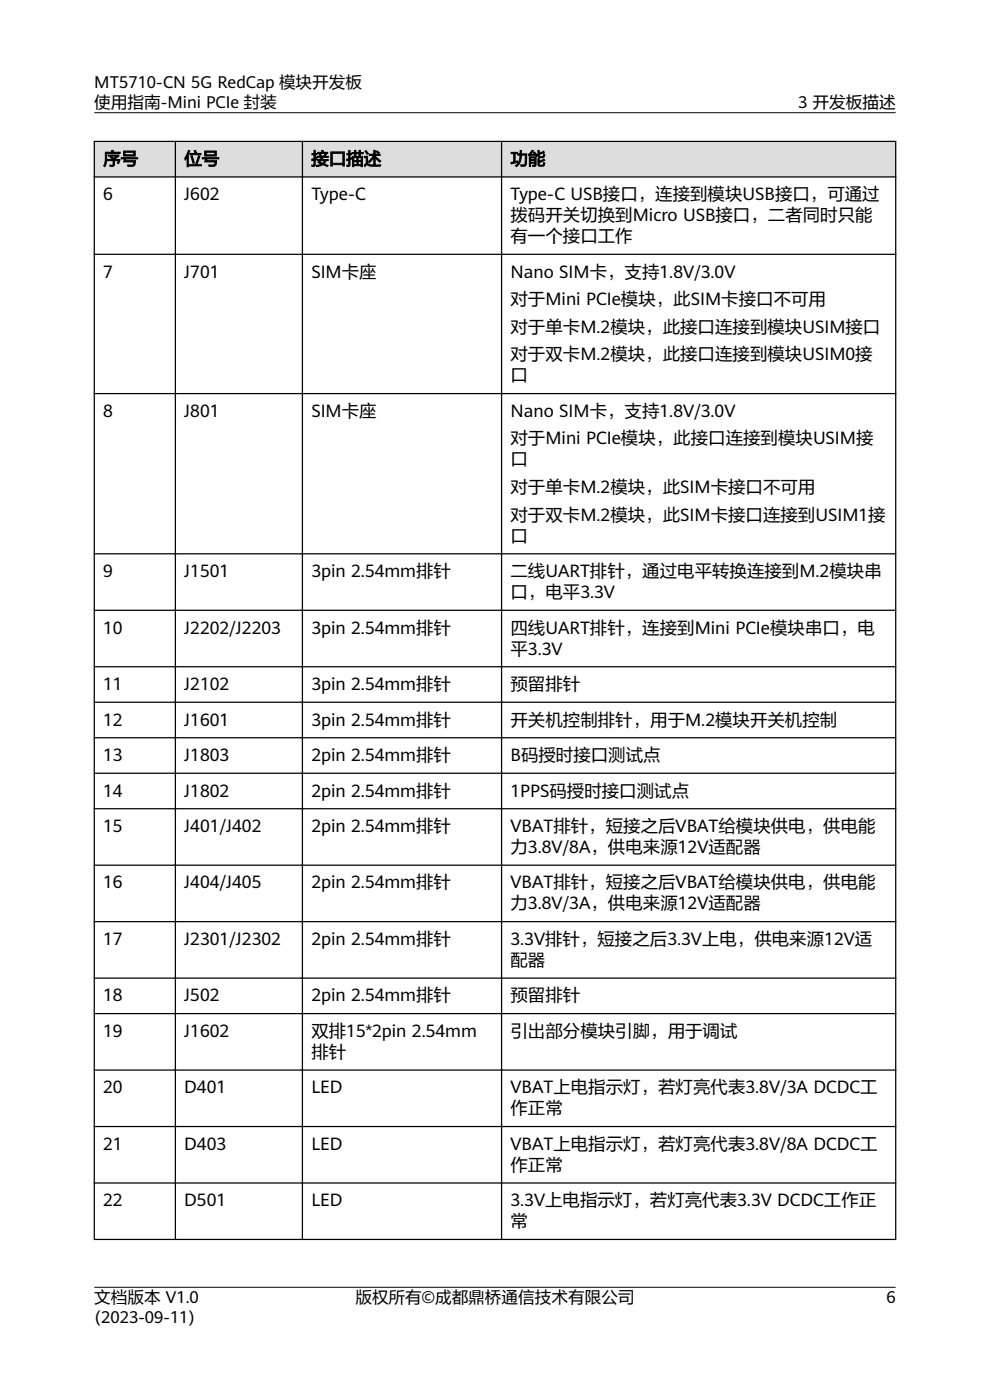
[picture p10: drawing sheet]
<svg xmlns="http://www.w3.org/2000/svg" width="210mm" height="297mm" viewBox="0 0 210 297" stroke-linecap="round" stroke-linejoin="round" font-family="sans-serif">
<defs><g id="words">
<g font-size="3.7">
<text x="21.9" y="34.9">序号</text>
<text x="39.1" y="34.9">位号</text>
<text x="66" y="34.9">接口描述</text>
<text x="108.3" y="34.9">功能</text>
<text x="21.9" y="42.5">6</text>
<text x="39.1" y="42.5">J602</text>
<text x="66" y="42.5">Type-C</text>
<text x="108.3" y="42.5">Type-C USB接口，连接到模块USB接口，可通过</text>
<text x="108.3" y="46.9">拨码开关切换到Micro USB接口，二者同时只能</text>
<text x="108.3" y="51.4">有一个接口工作</text>
<text x="21.9" y="58.9">7</text>
<text x="39.1" y="58.9">J701</text>
<text x="66" y="58.9">SIM卡座</text>
<text x="108.3" y="58.9">Nano SIM卡，支持1.8V/3.0V</text>
<text x="108.3" y="64.7">对于Mini PCIe模块，此SIM卡接口不可用</text>
<text x="108.3" y="70.6">对于单卡M.2模块，此接口连接到模块USIM接口</text>
<text x="108.3" y="76.5">对于双卡M.2模块，此接口连接到模块USIM0接</text>
<text x="108.3" y="80.9">口</text>
<text x="21.9" y="88.4">8</text>
<text x="39.1" y="88.4">J801</text>
<text x="66" y="88.4">SIM卡座</text>
<text x="108.3" y="88.4">Nano SIM卡，支持1.8V/3.0V</text>
<text x="108.3" y="94.3">对于Mini PCIe模块，此接口连接到模块USIM接</text>
<text x="108.3" y="98.7">口</text>
<text x="108.3" y="104.6">对于单卡M.2模块，此SIM卡接口不可用</text>
<text x="108.3" y="110.5">对于双卡M.2模块，此SIM卡接口连接到USIM1接</text>
<text x="108.3" y="114.9">口</text>
<text x="21.9" y="122.4">9</text>
<text x="39.1" y="122.4">J1501</text>
<text x="66" y="122.4">3pin 2.54mm排针</text>
<text x="108.3" y="122.4">二线UART排针，通过电平转换连接到M.2模块串</text>
<text x="108.3" y="126.9">口，电平3.3V</text>
<text x="21.9" y="134.4">10</text>
<text x="39.1" y="134.4">J2202/J2203</text>
<text x="66" y="134.4">3pin 2.54mm排针</text>
<text x="108.3" y="134.4">四线UART排针，连接到Mini PCIe模块串口，电</text>
<text x="108.3" y="138.8">平3.3V</text>
<text x="21.9" y="146.4">11</text>
<text x="39.1" y="146.4">J2102</text>
<text x="66" y="146.4">3pin 2.54mm排针</text>
<text x="108.3" y="146.4">预留排针</text>
<text x="21.9" y="153.9">12</text>
<text x="39.1" y="153.9">J1601</text>
<text x="66" y="153.9">3pin 2.54mm排针</text>
<text x="108.3" y="153.9">开关机控制排针，用于M.2模块开关机控制</text>
<text x="21.9" y="161.4">13</text>
<text x="39.1" y="161.4">J1803</text>
<text x="66" y="161.4">2pin 2.54mm排针</text>
<text x="108.3" y="161.4">B码授时接口测试点</text>
<text x="21.9" y="169">14</text>
<text x="39.1" y="169">J1802</text>
<text x="66" y="169">2pin 2.54mm排针</text>
<text x="108.3" y="169">1PPS码授时接口测试点</text>
<text x="21.9" y="176.5">15</text>
<text x="39.1" y="176.5">J401/J402</text>
<text x="66" y="176.5">2pin 2.54mm排针</text>
<text x="108.3" y="176.5">VBAT排针，短接之后VBAT给模块供电，供电能</text>
<text x="108.3" y="181">力3.8V/8A，供电来源12V适配器</text>
<text x="21.9" y="188.5">16</text>
<text x="39.1" y="188.5">J404/J405</text>
<text x="66" y="188.5">2pin 2.54mm排针</text>
<text x="108.3" y="188.5">VBAT排针，短接之后VBAT给模块供电，供电能</text>
<text x="108.3" y="192.9">力3.8V/3A，供电来源12V适配器</text>
<text x="21.9" y="200.5">17</text>
<text x="39.1" y="200.5">J2301/J2302</text>
<text x="66" y="200.5">2pin 2.54mm排针</text>
<text x="108.3" y="200.5">3.3V排针，短接之后3.3V上电，供电来源12V适</text>
<text x="108.3" y="204.9">配器</text>
<text x="21.9" y="212.4">18</text>
<text x="39.1" y="212.4">J502</text>
<text x="66" y="212.4">2pin 2.54mm排针</text>
<text x="108.3" y="212.4">预留排针</text>
<text x="21.9" y="220">19</text>
<text x="39.1" y="220">J1602</text>
<text x="66" y="220">双排15*2pin 2.54mm</text>
<text x="108.3" y="220">引出部分模块引脚，用于调试</text>
<text x="66" y="224.4">排针</text>
<text x="21.9" y="231.9">20</text>
<text x="39.1" y="231.9">D401</text>
<text x="66" y="231.9">LED</text>
<text x="108.3" y="231.9">VBAT上电指示灯，若灯亮代表3.8V/3A DCDC工</text>
<text x="108.3" y="236.4">作正常</text>
<text x="21.9" y="243.9">21</text>
<text x="39.1" y="243.9">D403</text>
<text x="66" y="243.9">LED</text>
<text x="108.3" y="243.9">VBAT上电指示灯，若灯亮代表3.8V/8A DCDC工</text>
<text x="108.3" y="248.4">作正常</text>
<text x="21.9" y="255.9">22</text>
<text x="39.1" y="255.9">D501</text>
<text x="66" y="255.9">LED</text>
<text x="108.3" y="255.9">3.3V上电指示灯，若灯亮代表3.3V DCDC工作正</text>
<text x="108.3" y="260.3">常</text>
</g>
<g font-size="3.5">
<text x="20" y="22.8">使用指南-Mini PCIe 封装</text>
<text x="20" y="18.6">MT5710-CN 5G RedCap 模块开发板</text>
<text x="169.3" y="22.8">3 开发板描述</text>
<text x="20" y="276.4">文档版本 V1.0</text>
<text x="20" y="280.6">(2023-09-11)</text>
<text x="75.4" y="276.4">版权所有©成都鼎桥通信技术有限公司</text>
<text x="188" y="276.4">6</text>
</g>
</g></defs>
<g fill="#ddd">
<path d="M20 30h170v7.5h-170z" fill-rule="evenodd"/>
<path d="M20 30h170v7.5h-170z" fill-rule="evenodd"/>
</g>
<g fill="none" stroke="#000" stroke-width=".26">
<path d="M19.9 30h170.2M19.9 37.5h170.2M20 29.9v233.2M37.2 29.9v233.2M64.1 29.9v233.2M106.4 29.9v233.2M190 29.9v233.2M19.9 54h170.2M19.9 83.5h170.2M19.9 117.5h170.2M19.9 129.5h170.2M19.9 141.4h170.2"/>
<path d="M19.9 149h170.2M19.9 156.5h170.2M19.9 164h170.2M19.9 171.6h170.2M19.9 183.5h170.2M19.9 195.5h170.2M19.9 207.5h170.2M19.9 215h170.2M19.9 227h170.2M19.9 239h170.2M19.9 251h170.2M19.9 262.9h170.2"/>
</g>
<path d="M20 23.9h170M20 273.1h170" fill="none" stroke="#000" stroke-width=".21"/>
<use href="#words"/>
</svg>
